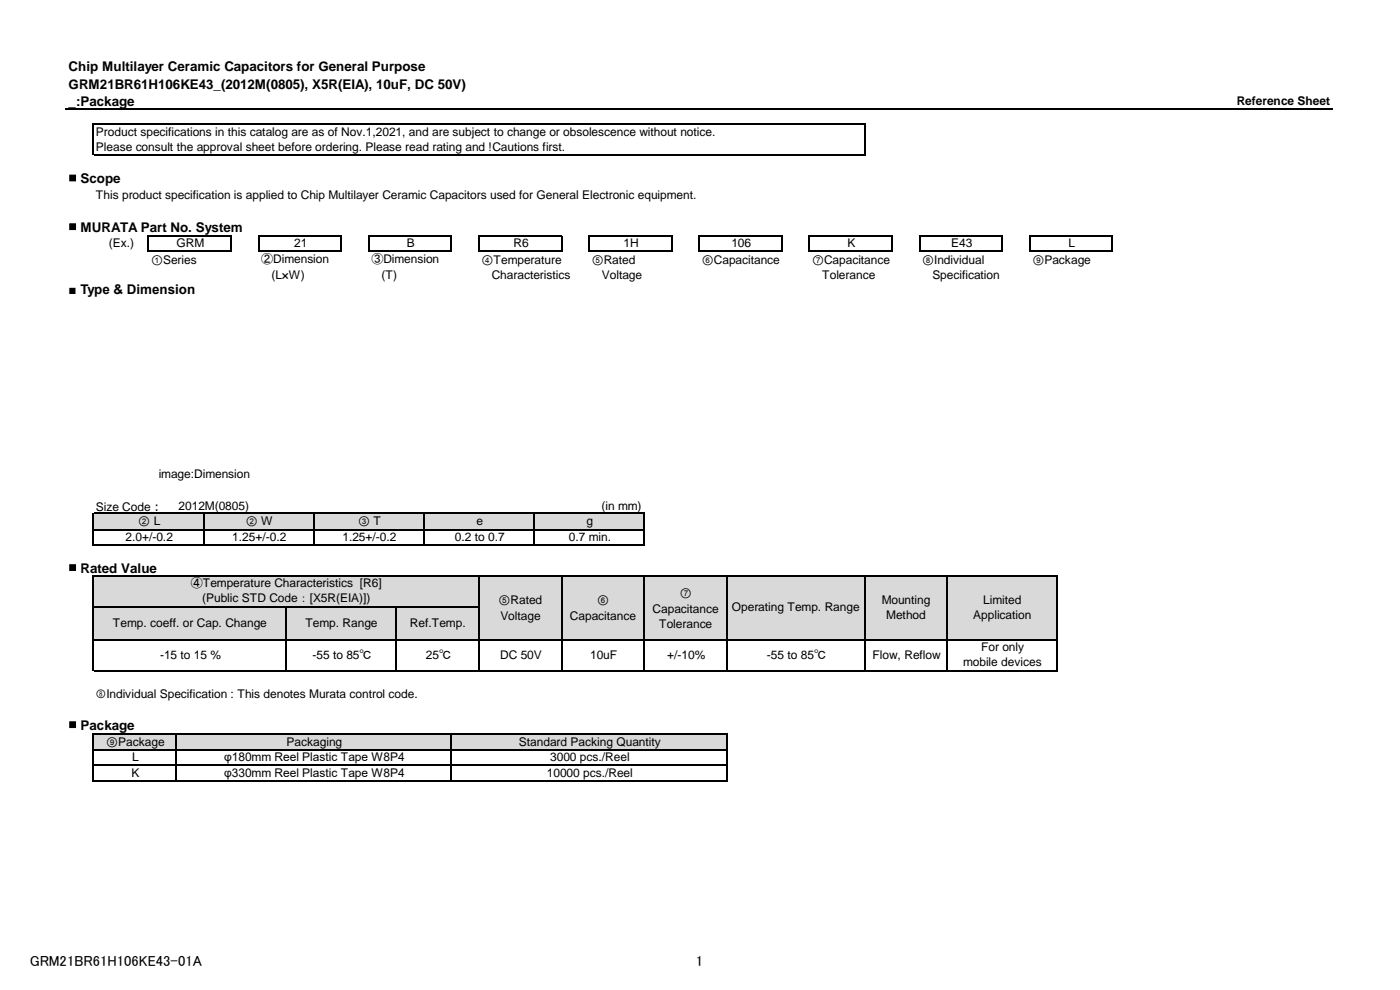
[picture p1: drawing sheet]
<svg xmlns="http://www.w3.org/2000/svg" width="297mm" height="210mm" viewBox="0 0 297 210" stroke-linecap="round" stroke-linejoin="round" font-family="sans-serif">
<defs><g id="words">
<g font-size="3.1">
<text x="6.3" y="205">GRM21BR61H106KE43-01A</text>
<text x="147.6" y="205">1</text>
</g>
<g font-size="2.8">
<text x="14.6" y="15.1">Chip Multilayer Ceramic Capacitors for General Purpose</text>
<text x="14.6" y="18.9">GRM21BR61H106KE43_(2012M(0805), X5R(EIA), 10uF, DC 50V)</text>
<text x="14.6" y="22.4">_:Package</text>
<text x="14.6" y="38.8">■ Scope</text>
<text x="14.6" y="49.2">■ MURATA Part No. System</text>
<text x="14.6" y="62.4">■ Type &amp; Dimension</text>
<text x="14.6" y="121.5">■ Rated Value</text>
<text x="14.6" y="154.8">■ Package</text>
</g>
<g font-size="2.5">
<text x="262.4" y="22.4">Reference Sheet</text>
<text x="20.4" y="28.8">Product specifications in this catalog are as of Nov.1,2021, and are subject to change or obsolescence without notice.</text>
<text x="20.4" y="32.1">Please consult the approval sheet before ordering. Please read rating and !Cautions first.</text>
<text x="20.4" y="42.3">This product specification is applied to Chip Multilayer Ceramic Capacitors used for General Electronic equipment.</text>
<text x="23.1" y="52.4">(Ex.)</text>
<text x="37.5" y="52.4">GRM</text>
<text x="62.4" y="52.4">21</text>
<text x="86.3" y="52.4">B</text>
<text x="108.9" y="52.4">R6</text>
<text x="132.3" y="52.4">1H</text>
<text x="155.2" y="52.4">106</text>
<text x="179.8" y="52.4">K</text>
<text x="201.8" y="52.4">E43</text>
<text x="226.7" y="52.4">L</text>
<text x="32.1" y="56">①Series</text>
<text x="55.4" y="55.9">②Dimension</text>
<text x="57.6" y="59.2">(L×W)</text>
<text x="78.8" y="55.9">③Dimension</text>
<text x="80.9" y="59.2">(T)</text>
<text x="102.2" y="56">④Temperature</text>
<text x="104.3" y="59.1">Characteristics</text>
<text x="125.5" y="56">⑤Rated</text>
<text x="127.7" y="59.1">Voltage</text>
<text x="148.9" y="56">⑥Capacitance</text>
<text x="172.3" y="56">⑦Capacitance</text>
<text x="174.4" y="59.1">Tolerance</text>
<text x="195.6" y="56">⑧Individual</text>
<text x="197.8" y="59.2">Specification</text>
<text x="219" y="56">⑨Package</text>
<text x="33.7" y="101.5">image:Dimension</text>
<text x="20.4" y="108.3">Size Code：</text>
<text x="29.3" y="111.4">② L</text>
<text x="37.9" y="108.2">2012M(0805)</text>
<text x="52.1" y="111.4">② W</text>
<text x="76" y="111.4">③ T</text>
<text x="101.1" y="111.4">e</text>
<text x="124.4" y="111.4">g</text>
<text x="127.6" y="108.2">(in mm)</text>
<text x="26.6" y="114.7">2.0+/-0.2</text>
<text x="49.3" y="114.7">1.25+/-0.2</text>
<text x="72.7" y="114.7">1.25+/-0.2</text>
<text x="96.5" y="114.7">0.2 to 0.7</text>
<text x="120.7" y="114.7">0.7 min.</text>
<text x="40.5" y="124.6">④Temperature Characteristics [R6]</text>
<text x="42.9" y="127.7">(Public STD Code：[X5R(EIA)])</text>
<text x="105.8" y="128.2">⑤Rated</text>
<text x="106.1" y="131.6">Voltage</text>
<text x="120.9" y="131.6">Capacitance</text>
<text x="126.7" y="128.2">⑥</text>
<text x="138.4" y="130">Capacitance</text>
<text x="144.2" y="126.6">⑦</text>
<text x="155.3" y="129.7">Operating Temp. Range</text>
<text x="187.1" y="128.1">Mounting</text>
<text x="188" y="131.3">Method</text>
<text x="206.5" y="131.3">Application</text>
<text x="208.6" y="128.1">Limited</text>
<text x="24" y="133">Temp. coeff. or Cap. Change</text>
<text x="64.8" y="133">Temp. Range</text>
<text x="87" y="133">Ref.Temp.</text>
<text x="139.8" y="133.2">Tolerance</text>
<text x="34" y="139.7">-15 to 15 %</text>
<text x="66.3" y="139.7">-55 to 85℃</text>
<text x="90.3" y="139.7">25℃</text>
<text x="106.1" y="139.7">DC 50V</text>
<text x="125.2" y="139.7">10uF</text>
<text x="141.5" y="139.7">+/-10%</text>
<text x="162.7" y="139.7">-55 to 85℃</text>
<text x="185.1" y="139.7">Flow, Reflow</text>
<text x="204.3" y="141.3">mobile devices</text>
<text x="208.1" y="138.2">For only</text>
<text x="20.4" y="148.1">⑧Individual Specification : This denotes Murata control code.</text>
<text x="22.5" y="158.2">⑨Package</text>
<text x="28" y="161.5">L</text>
<text x="47.5" y="161.5">φ180mm Reel Plastic Tape W8P4</text>
<text x="60.8" y="158.2">Packaging</text>
<text x="110.1" y="158.2">Standard Packing Quantity</text>
<text x="116.7" y="161.5">3000 pcs./Reel</text>
<text x="27.9" y="164.8">K</text>
<text x="47.5" y="164.8">φ330mm Reel Plastic Tape W8P4</text>
<text x="116" y="164.8">10000 pcs./Reel</text>
</g>
</g></defs>
<path d="M19.8 108.9h116.9v3.5h-116.9z" fill-rule="evenodd" fill="#d9d9d9"/>
<g fill="#fff">
<path d="M136.7 108.9h151.9v3.5h-151.9z" fill-rule="evenodd"/>
<path d="M8.2 112.4h11.7v3.3h-11.7z" fill-rule="evenodd"/>
<path d="M19.8 112.4h116.9v3.3h-116.9z" fill-rule="evenodd"/>
<path d="M136.7 112.4h151.9v3.3h-151.9z" fill-rule="evenodd"/>
<path d="M8.2 115.6h280.4v3.1h-280.4z" fill-rule="evenodd"/>
<path d="M8.2 118.7h5.8v3.5h-5.8z" fill-rule="evenodd"/>
<path d="M19.8 118.7h268.8v3.5h-268.8z" fill-rule="evenodd"/>
<path d="M8.2 122.2h11.7v13.6h-11.7z" fill-rule="evenodd"/>
</g>
<path d="M19.8 122.2h204.6v13.6h-204.6z" fill-rule="evenodd" fill="#d9d9d9"/>
<g fill="#fff">
<path d="M224.3 122.2h64.3v13.6h-64.3z" fill-rule="evenodd"/>
<path d="M14 135.7h5.9v6.6h-5.9z" fill-rule="evenodd"/>
<path d="M19.8 135.7h204.6v6.6h-204.6z" fill-rule="evenodd"/>
<path d="M224.3 135.7h64.3v6.6h-64.3z" fill-rule="evenodd"/>
<path d="M8.2 142.3h280.4v3.3h-280.4z" fill-rule="evenodd"/>
<path d="M8.2 145.5h11.7v3.3h-11.7z" fill-rule="evenodd"/>
<path d="M25.7 145.5h262.9v3.3h-262.9z" fill-rule="evenodd"/>
<path d="M8.2 148.8h280.4v3.1h-280.4z" fill-rule="evenodd"/>
<path d="M8.2 151.8h5.8v3.9h-5.8z" fill-rule="evenodd"/>
<path d="M19.8 151.8h268.8v3.9h-268.8z" fill-rule="evenodd"/>
<path d="M8.2 155.7h11.7v3.5h-11.7z" fill-rule="evenodd"/>
</g>
<path d="M19.8 155.7h134.4v3.5h-134.4z" fill-rule="evenodd" fill="#d9d9d9"/>
<g fill="#fff">
<path d="M154.2 155.7h134.4v3.5h-134.4z" fill-rule="evenodd"/>
<path d="M8.2 159.1h11.7v6.6h-11.7z" fill-rule="evenodd"/>
<path d="M19.8 159.1h134.4v6.6h-134.4z" fill-rule="evenodd"/>
<path d="M154.2 159.1h134.4v6.6h-134.4z" fill-rule="evenodd"/>
<path d="M8.2 165.6h280.4v3.1h-280.4z" fill-rule="evenodd"/>
</g>
<g fill="none" stroke="#000" stroke-width=".25">
<path d="M14 23h268.8M19.8 26.2v6.7M19.9 26.3h163.6M19.9 32.8h163.6M183.4 26.4v6.5M31.6 50h17.6M31.6 53.3h17.6M49 50.1v3.3M54.9 49.9v3.5M55 50h17.5M55 53.3h17.5M72.4 50.1v3.3"/>
<path d="M78.2 49.9v3.5M78.4 50h17.5M78.4 53.3h17.5M95.8 50.1v3.3M101.6 49.9v3.5M101.7 50h17.6M101.7 53.3h17.6M119.1 50.1v3.3M125 49.9v3.5M125.1 50h17.5M125.1 53.3h17.5M142.5 50.1v3.3"/>
<path d="M148.4 49.9v3.5M148.5 50h17.5M148.5 53.3h17.5M165.9 50.1v3.3M171.7 49.9v3.5M171.9 50h17.5M171.9 53.3h17.5M189.3 50.1v3.3M195.1 49.9v3.5M195.2 50h17.5M195.2 53.3h17.5M212.6 50.1v3.3"/>
<path d="M218.5 49.9v3.5M218.6 50h17.5M218.6 53.3h17.5M236 50.1v3.3M19.8 108.8v7M19.9 108.9h116.9M19.9 112.4h116.9M19.9 115.6h116.9M43.2 109v6.8M66.6 109v6.8M89.9 109v6.8M113.3 109v6.8"/>
<path d="M136.7 109v6.8M19.8 122v20.4M19.9 122.2h204.5M19.9 128.7h81.8M19.9 135.7h204.5M60.7 128.8v13.6M84.1 128.8v13.6M101.6 122.3v20.1M119.1 122.3v20.1M136.7 122.3v20.1M154.2 122.3v20.1M183.4 122.3v20.1"/>
<path d="M200.9 122.3v20.1M224.3 122.3v20.1M19.8 155.5v10.3M19.9 142.3h204.5M19.9 155.7h134.4M19.9 159.1h134.4M37.3 155.8v10M95.8 155.8v10M154.2 155.8v10M19.9 162.4h134.4M19.9 165.6h134.4"/>
</g>
<path d="M31.5 49.9v3.5" fill="none" stroke="#000" stroke-width=".26"/>
<use href="#words"/>
</svg>
